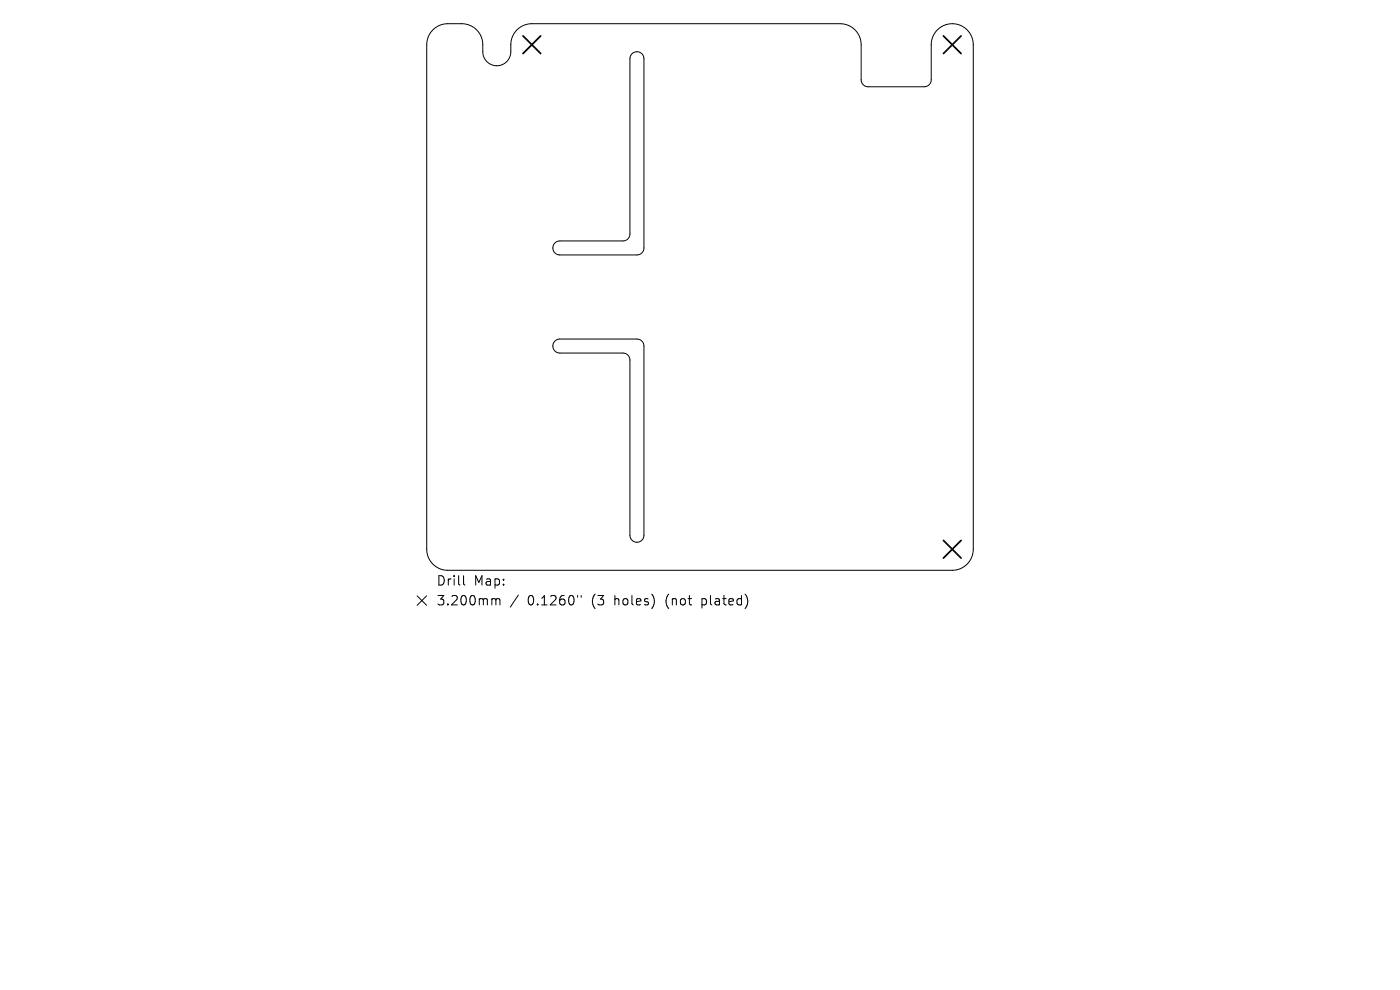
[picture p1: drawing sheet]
<svg xmlns="http://www.w3.org/2000/svg" width="297mm" height="210mm" viewBox="0 0 297 210" stroke-linecap="round" stroke-linejoin="round" font-family="sans-serif">
<defs><g id="words">
<g font-size="2.8">
<text x="92.5" y="124.5">Drill</text>
<text x="100.5" y="124.5">Map:</text>
<text x="92.5" y="128.7">3.200mm</text>
<text x="111.9" y="128.7">0.1260&quot;</text>
<text x="125.7" y="128.7">(3</text>
<text x="130.6" y="128.7">holes)</text>
<text x="141.7" y="128.7">(not</text>
<text x="149.5" y="128.7">plated)</text>
</g>
</g></defs>
<path d="M91.8 6.3a4.5 4.5 0 0 1 3.2-1.3h3a4.5 4.5 0 0 1 4.4 4.5v1.5a2.97 2.97 0 0 0 3 2.9 2.97 2.97 0 0 0 3-2.9v-1.5a4.5 4.5 0 0 1 4.4-4.5h65.4a4.5 4.5 0 0 1 4.5 4.5v7.4a1.49 1.49 0 0 0 1.5 1.5h11.9a1.49 1.49 0 0 0 1.5-1.5v-7.4a4.5 4.5 0 0 1 4.4-4.5 4.5 4.5 0 0 1 4.5 4.5v107a4.5 4.5 0 0 1-4.5 4.5h-107a4.5 4.5 0 0 1-4.5-4.5v-107a4.5 4.5 0 0 1 1.3-3.2zM134.1 11.4a1.49 1.49 0 0 1 1.6-.3 1.49 1.49 0 0 1 .9 1.4v40.1a1.49 1.49 0 0 1-1.5 1.5h-16.3a1.49 1.49 0 0 1-1.5-1.5 1.49 1.49 0 0 1 1.5-1.5h13.3a1.49 1.49 0 0 0 1.5-1.5v-37.1l.2-.7zM117.7 72.4l.4-.3 .7-.2h16.3a1.49 1.49 0 0 1 1.5 1.5v40.1a1.49 1.49 0 0 1-1.5 1.5 1.49 1.49 0 0 1-1.5-1.5v-37.1a1.49 1.49 0 0 0-1.5-1.5h-13.3a1.49 1.49 0 0 1-1.4-.9 1.49 1.49 0 0 1 .3-1.6zM88.5 126.4l2 2M90.5 126.4l-2 2M98.3 122.1v1.7l.3 .3M104.6 127l.5 .1 .1 .2M105.2 127.3l.3-.3 .5 .1 .1 1.2M105.2 127.3v1M110 126.2l-1.8 2.6M122.5 126.3v.4M123.3 126.3v.4" fill="none" stroke="#000" stroke-width=".21"/>
<path d="M111 7.6l3.7 3.8M114.7 7.6l-3.7 3.8M200.1 7.6l3.8 3.8M203.9 7.6l-3.8 3.8M200.1 114.6l3.8 3.8M203.9 114.6l-3.8 3.8" fill="none" stroke="#000" stroke-width=".37"/>
<use href="#words"/>
</svg>
